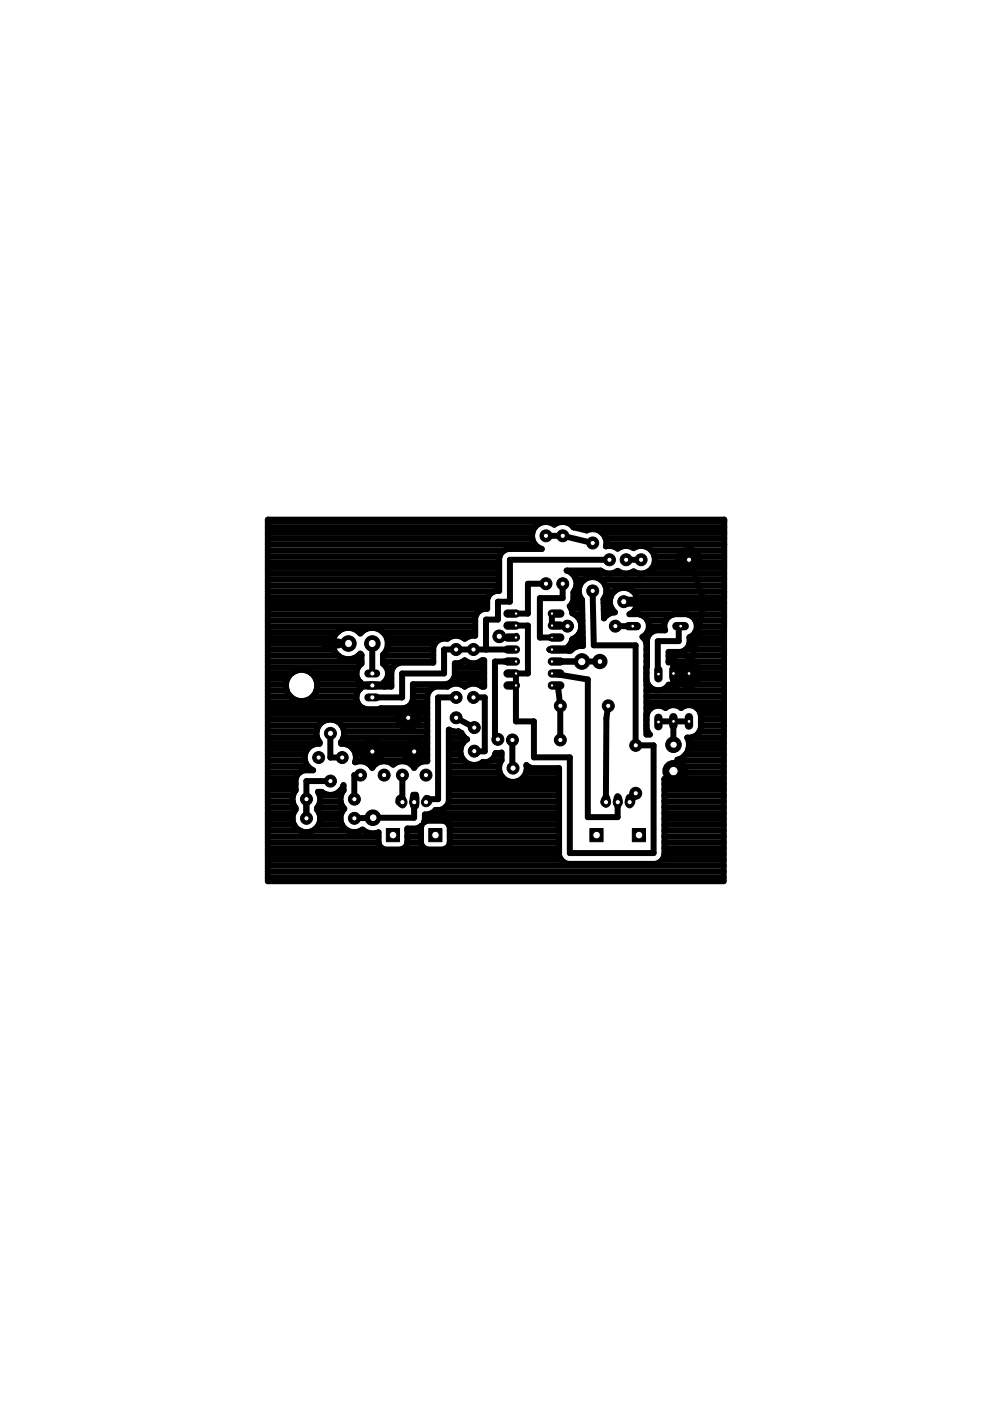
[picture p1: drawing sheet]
<svg xmlns="http://www.w3.org/2000/svg" width="210mm" height="297mm" viewBox="0 0 210 297" stroke-linecap="round" stroke-linejoin="round" font-family="sans-serif">
<!-- layer: Ebene 1 -->
<g fill="none" stroke="#000" stroke-width="1.3">
<path d="M56.8 110.2h96.8l-.2 76.6h-96.6zM56.8 117.9h49.1M56.8 110.5h96.8M56.8 116.7h50.1M56.8 119.2h49M56.8 115.5h56.7M56.8 111.8h56.7M56.8 114.2h56.1M56.8 113h56.1M115.7 113.6h3.6l6.3 1.5M121.6 111.8h32M121.6 111.8l2.8 .7a2.89 2.89 0 0 1 3.1 .3 2.89 2.89 0 0 1 1 3 2.81 2.81 0 0 1 2.5 .5 2.9 2.9 0 0 1 3.3-.1 2.93 2.93 0 0 1 4.6 2.5 2.93 2.93 0 0 1-4.6 2.4 2.85 2.85 0 0 1-3.3-.1 2.92 2.92 0 0 1-3.7 0h-7.2a2.9 2.9 0 0 1 2.1 3.1"/>
<path d="M121.6 111.8a2.95 2.95 0 0 0-4.1-.5 2.94 2.94 0 0 0-4.4 .9 2.94 2.94 0 0 0 1.8 4.2h-7.2l-.9 .3-.6 .7-.4 .8v7.1a2.26 2.26 0 0 0-2.5 1.8v2h-46.5M127.6 113h26M128.4 114.2h25.2M128.6 115.5h25M129.2 118.7h-21.1v8.9h-2.5v3.8h-2.6v6.3M132.7 118.7h3.2M138.1 116.7h7.1M138.7 117.9h5.3M138.8 119.2h5.2M143.9 118.7h4.3M146.1 116.5v4.3M146.1 119.2h.1"/>
<path d="M146.1 117.9h.1M146.1 116.7h.1M146.1 118.7l3.3 8.9-3.3 15.2M147 116.7h6.5M148.1 117.9h5.4M148.2 119.2h5.3M56.8 127.8h46.5M56.8 125.4h48.1M56.8 136.5h13.7M56.8 126.6h46.7M56.8 124.1h49M56.8 122.9h49"/>
<path d="M56.8 121.7h49M56.8 120.4h49M56.8 139h14.9M56.8 137.8h14M56.8 134h14.8M56.8 132.8h44M56.8 131.6h44M56.8 135.3h13.9M56.8 130.3h44.2M76 139h.6M76.1 134h.6M78.9 136.4v6.4"/>
<path d="M81.2 134h19.6M81.2 139h10.7M82 137.8h9.9M82 135.3h13.1M82.2 136.5h10M98.3 135.3h.5M102.6 129.1l-.9 .3-.6 .7-.3 .8v3.9a3.7 3.7 0 0 0-2.3 .6 2.91 2.91 0 0 0-3.7 0 2.44 2.44 0 0 0-2.9 1.9v3.2h-7.1l-.8 .4-.7 .6-.3 .8v3.3h-1.5l-.1-.8a2.56 2.56 0 0 0-.2-4.1v-1.9a3.3 3.3 0 0 0 0-4.8 3.3 3.3 0 0 0-4.8 .3 3.3 3.3 0 0 0-4.8-.3 3.3 3.3 0 0 0 0 4.9 3.3 3.3 0 0 0 4.8-.3l.2 .2v1.9a2.56 2.56 0 0 0-.1 4.1v1.1a2.58 2.58 0 0 0-.9 2.6 2.58 2.58 0 0 0 2 1.9h2.6l.6-.2h4.9l.9-.4 .6-.6 .3-.9v-3.2h7.1l.8-.4 .7-.6 .3-.8v-2.7a3.5 3.5 0 0 0 2.2-.5 2.94 2.94 0 0 0 3.6-.1h.5v5.6h-.5a3.1 3.1 0 0 0-3.7-.1 2.91 2.91 0 0 0-3.7 .1h-2.4l-.8 .3-.6 .7-.4 .8v14a2.85 2.85 0 0 0-2.6 1.1M109.4 137.7h-15.3v5.1h-8.8v5.1h-6.4M109.5 134.8l-.1 .4h-3.6v-.2M115.7 123.8h-3.8v6.3h-2.5M116.5 137.7h4.1M116.5 137.7h.1"/>
<path d="M117 130.1v2.5l3.3 .2M117 137.7h.1M119.3 123.8v3h-4.8v8.4h2.5M119.3 137.7h.1M120.6 137.8h.6M121 136.5h2.6M121.1 129.1h2.3M121.3 127.8h2.1M121.3 121.7h32.2M121.6 126.6h1.4M121.7 125.4h1M121.8 135.3h1.8"/>
<path d="M121.9 130.3h1.6M122.1 122.9h1.8M122.2 124.1l-.6 1.4a3.1 3.1 0 0 1-.8 3l.5 1.1v.4a2.93 2.93 0 0 1 2 2.8 2.93 2.93 0 0 1-2 2.7 2.54 2.54 0 0 1-.8 1.6v.9h.5a3.1 3.1 0 0 1 2.6-1.1l-.2-9.7a2.85 2.85 0 0 1-.5-3.1M122.2 124.1h.7M122.9 124.1a2.95 2.95 0 0 1 2.7-1.8 2.95 2.95 0 0 1 2.8 1.8M122.9 134h.6M123 131.6h.5M123.2 132.8h.3M125.6 125.3l.3 11.5h8.9v21.2h3.8v22.9h-17.8v-20.3h-7.6v-7.6h-3.8v-10.2h2.5v-10.2h-2.5M127.4 122.9h26.1M128 127.8h1.3M128 129.1h1.8"/>
<path d="M128 130.3h.9M128.2 126.6h1.3M128.4 124.1h25.1M128.4 124.1a2.86 2.86 0 0 1-.4 3l.1 4a2.76 2.76 0 0 1 2.3-1.3 2.93 2.93 0 0 1-.1-4.4 2.93 2.93 0 0 1 4.4 .5 2.93 2.93 0 0 1-1.2 4.3h2a2.57 2.57 0 0 1 2.1 2.2 2.57 2.57 0 0 1-1.4 2.6l.5 .5 .4 .9v19.3h.7l-.3-.3-.4-.9M128.6 125.4h1.7M130.5 132.8h3.6M134.2 125.4h19.3M134.7 129.1h18.8M135 126.6h18.5M135.1 127.8h18.4M135.8 130.3h6.9M136.5 135.3h.8"/>
<path d="M137.1 139h.1M137.1 137.8h.1M137.1 136.5h.1M137.2 134h1M137.3 131.6h3.9M137.6 132.8h3.3M138.3 120.4h6.5M141.8 139h11.7M144.3 132.8h-.4v3.1h-4.4v7.7M145.3 137.8h8.2M145.9 130.3h7.6M146.1 120.4h.1"/>
<path d="M146.2 136.5h7.3M146.2 135.3h7.3M147.3 120.4h6.2M147.4 134h6.1M147.4 131.6h6.1M147.7 132.8h5.8M56.8 155.1h10.3M56.8 145.2h3.8M56.8 140.2h19.8M56.8 151.4h27.7M56.8 150.1h20.2M56.8 157.5h11"/>
<path d="M56.8 156.3h10.4M56.8 153.8h10.8M56.8 142.7h5.1M56.8 141.5h19.1M56.8 148.9h19M56.8 158.8h8.4M56.8 146.4h4M56.8 143.9h4.1M56.8 147.7h4.8M56.8 152.6h12.7M61.9 142.7a3.4 3.4 0 0 1 4.1 0M65.2 158.8a2.96 2.96 0 0 0 1.2 4.5h-1.9l-.8 .4-.7 .6-.3 .8v2.5a2.92 2.92 0 0 0 0 3.7v.4a2.94 2.94 0 0 0 .3 4 2.94 2.94 0 0 0 4 0 2.94 2.94 0 0 0 .2-4v-.4a2.84 2.84 0 0 0 .2-3.4h.8a2.91 2.91 0 0 0 4.6-1.4v1.1a2.9 2.9 0 0 0 .2 3.9 2.93 2.93 0 0 0-.1 4 2.93 2.93 0 0 0 4 .4 3.2 3.2 0 0 0 3.4 .6v2.3l.2 .6 .5 .5 .6 .2h3.4l.6-.2"/>
<path d="M65.2 158.8a2.83 2.83 0 0 1 2.6-1.1v-.4a2.94 2.94 0 0 1 .2-4 2.94 2.94 0 0 1 4 0 2.94 2.94 0 0 1 .3 4v.4a2.82 2.82 0 0 1 2.6 1.1M66 142.7h9.6M66 142.7a3.3 3.3 0 0 1 .4 4.9 3.3 3.3 0 0 1-4.9 0 3.3 3.3 0 0 1 .4-4.9M66.3 147.7h9.3M67 143.9h8.9M67.1 146.4h8.9M67.2 145.2h9.2M70 155.5v5.1h2.5M70.5 152.6h13.9M72.3 157.5h5.4M72.5 153.8h12.6M72.8 156.3h17.8"/>
<path d="M72.9 155.1h17.7M74.8 158.8h2M74.9 158.8a2.83 2.83 0 0 1 .4 2.8M76.3 145.3h5.2M76.8 159.3h13.2M77.7 157.5a2.15 2.15 0 0 0-.8 2.5M77.7 157.5a2.15 2.15 0 0 1 2.5 .1 2.15 2.15 0 0 1 .8 2.4M78.9 145.3v.1M78.9 158.8h.1M78.9 157.5h.1M78.9 157.2v4.3M80.1 157.5h6.5"/>
<path d="M81 158.8h4.7M81.2 140.2h10.7M81.5 145.2h1.5M81.9 141.5h1.5M82 143.9h1M82.3 142.7h.7M84.4 152.2h4.3M84.4 152.6l.3 .8 .4 .4M85.8 150.1h.1M85.9 150.1a2.17 2.17 0 0 1 2.8 2.5M85.9 150.1a2.2 2.2 0 0 0-1.5 2.5M86.5 150v4.3"/>
<path d="M86.5 153.8h.1M86.5 152.6h.1M86.5 151.4h.1M86.5 150.1h.1M86.6 157.5a2.15 2.15 0 0 0-.8 2.5M86.6 157.5a2.15 2.15 0 0 1 2.5 .1 2.15 2.15 0 0 1 .8 2.4M87.2 150.1h3.4M87.3 148.9h3.3M87.5 147.7h3.1M87.5 146.4h3.6M87.5 145.2h8M87.8 157.2v4.3"/>
<path d="M87.8 158.8h.1M87.8 157.5h.1M87.9 153.8h2.7M88.5 151.4h2.1M88.7 152.6h1.9M88.7 152.6a2.17 2.17 0 0 1-3.6 1.2M89 157.5h1.6M89.9 158.8h.7M95.2 156.3h3.3M95.2 158.8h2.4M95.2 157.5h2.9M95.2 155.1h1"/>
<path d="M96.2 143.9h6.5M96.4 142.7h6.3M96.4 141.5h6.3M96.7 147.9h-3.8v21.5h-2.6v.7M96.7 152.2l3.8 2.1M97.2 155.1h.1M97.2 155.1a2.67 2.67 0 0 1-2-.4v15.2a2.35 2.35 0 0 1-2.9 1.8 2.45 2.45 0 0 1-2.2 1v1.1l-.2 .6 .7-.4h3.4l.6 .3 .5 .4 .3 .6v3.5l-.3 .6-.5 .5-.6 .2h-3.4l-.6-.2-.5-.5-.2-.6 .1-3.8-.3 .3-.8 .4h-1.9v3.1l-.3 .6-.5 .5M97.2 155.1l.6 .3 .4 .6 .8 .8a2.93 2.93 0 0 0-.9 4.1 2.93 2.93 0 0 0 4.2 .7M97.9 145.2h1.3M98.2 140.2h.7M100.4 147.9h2.4v11.4h-2.3M100.5 159.3h.1"/>
<path d="M101.5 145.2h1.2M101.9 140.2h.8M108.6 156.9v6.2M109.4 140.3h-4.5v16.5h.6M117 145.3h1.3l.5 4.3v7.3M117 140.3h10.2M117 142.8l7.6 1.3v29.1h6.4v-3.1M128.9 149.6l-.3 2.7-.1 17.8M137.1 140.2h.1M137.1 145.2h.3M137.1 141.5h.1M137.1 148.9h16.4"/>
<path d="M137.1 147.7h16.4M137.1 146.4h16.4M137.1 151.7a2.57 2.57 0 0 1 4-1.6 2.43 2.43 0 0 1 3.3 0 2.55 2.55 0 0 1 4.2 1.5v2.7a2.53 2.53 0 0 1-2.9 2.1 3.2 3.2 0 0 1-2.1 4.7l.4 .1M137.1 141.5l.1-.3v-5.7l.3-.9 .7-.6 .8-.4h2a2.49 2.49 0 0 1 1.9-3.4h2.8a2.56 2.56 0 0 1 2 2.3 2.56 2.56 0 0 1-1.5 2.6 2.47 2.47 0 0 1-1.8 3.1h-2.6v2.2a1.76 1.76 0 0 1 2.6 .8 1.78 1.78 0 0 1 2-1 1.78 1.78 0 0 1 1.4 1.6v2a1.78 1.78 0 0 1-2.7 1.4M137.1 153.8h.1M137.1 152.6h.1M137.1 143.9h.1M137.1 142.7h.1M137.1 155.1h.2M137.1 150.1h1M137.1 151.4h.1M137.1 144.3a2.59 2.59 0 0 0 2 2.1 2.59 2.59 0 0 0 2.7-1.2"/>
<path d="M141.8 140.2h.4M141.8 145.2h.1M141.8 145.2a1.76 1.76 0 0 0 2 0M142.8 142.8h5M142.8 140.2h.1M142.8 140.1v5.4M142.8 153v4.9M142.8 145.2h.1M142.8 143.9h.1M142.8 142.7h.1M142.8 141.5h.1M143.4 140.2h2.1"/>
<path d="M143.7 145.2h1.4M143.8 145.2l.6-.9 .7 .9M145.9 158.8h7.6M146.1 140.2h.1M146.1 140.1v5.4M146.1 157.5h7.4M146.1 145.2h.1M146.1 143.9h.1M146.1 142.7h.1M146.1 141.5h.1M146.1 153h-6.3l-.2 .1M146.7 140.2h6.8"/>
<path d="M146.7 156.3h6.8M147 145.2h6.5M147.7 150.1h5.8M147.8 141.5h5.7M147.8 143.9h5.7M147.8 142.7h5.7M148.3 155.1h5.2M148.5 151.4h5M148.6 153.8h4.9M148.6 152.6h4.9M56.8 172.4h5.4M56.8 165h5.9"/>
<path d="M56.8 169.9h5.3M56.8 173.6h5.2M56.8 176.1h6.8M56.8 171.2h5.8M56.8 161.3h7.9M56.8 179.8h24.1M56.8 168.7h5.3M56.8 178.6h23.5M56.8 177.4h23.5M56.8 167.4h5.9M56.8 166.2h5.9M56.8 160h7.9"/>
<path d="M56.8 163.7h6.8M56.8 162.5h8.5M56.8 174.9h5.6M66.3 176.1h7.5M67.3 171.2h5.4M67.5 174.9h5M67.7 172.4h4.7M67.8 168.7h4.5M67.9 169.9h4.3M67.9 173.6h4.3M70 165.6h-5v7.9M72.3 167.4h.5"/>
<path d="M75.3 161.6h.1M75.3 161.6a2.91 2.91 0 0 1 3.6 1.2 2.88 2.88 0 0 1 4.5-.7 2.91 2.91 0 0 1 4.4 .7l.2-.3M75.4 161.3h2.5M75.4 160h1.5M76.4 164.3h-1.3v5.1M76.4 176.1h.8M76.9 160a2.15 2.15 0 0 0 3 1.3M78.7 162.5h.4M78.9 161.3h.1M78.9 160h.1M79.9 161.3h6.9M81 160h4.8"/>
<path d="M81 160l-.5 .8-.6 .5M85.3 164.3v5.8M85.7 179.8h4.2M85.8 160l.4 .8 .6 .5M86.4 178.6h2.9M86.4 177.4h2.9M86.4 176.1h2.9M86.8 161.3l1.1 .2 .9-.2M87.6 162.5h.4M87.8 170.1v3.3l-12.7 .1M87.8 161.3h.1M87.8 160h.1"/>
<path d="M88.8 161.3h1.8M89.9 160h.7M89.9 160l-.5 .8-.6 .5M90.1 173.6h28.4M91.5 172.4h27M94.4 171.2h24.1M94.7 179.8h23.8M95.2 163.7h10.8M95.2 165h11.5M95.2 160h2.5M95.2 162.5h10.6M95.2 161.3h3.2"/>
<path d="M95.2 174.9h23.3M95.2 169.9h23.3M95.2 168.7h23.3M95.2 167.4h23.3M95.2 166.2h23.3M95.4 178.6h23.1M95.4 177.4h23.1M95.4 176.1h23.1M102.3 161.6a2.33 2.33 0 0 0 2.8-1.9l1.2-.1v1.6a2.94 2.94 0 0 0 1.9 4.5 2.94 2.94 0 0 0 3.4-3.5l.3 .3M102.3 161.6h.1M104 161.3h2.3M105 160h1.3"/>
<path d="M110.8 165h7.7M111.5 163.7h7M111.7 162.5h.2M111.9 162.5l.8 .4h5.8v18.4l.4 .9 .6 .6 .9 .4h18.6l.9-.4 .6-.6 .4-.9v-16.1a2.54 2.54 0 0 0 3.2 .4 2.54 2.54 0 0 0 1-3.1M134.3 169l-.8 1.1M134.8 168.2l-.7 1.1M140.9 179.8h12.6M140.9 178.6h12.6M140.9 177.4h12.6M140.9 176.1h12.6M140.9 174.9h12.6M140.9 173.6h12.6"/>
<path d="M140.9 172.4h12.6M140.9 171.2h12.6M140.9 169.9h12.6M140.9 168.7h12.6M140.9 167.4h12.6M140.9 166.2h12.6M142.8 165h.1M142.8 163.7h.1M144 161.2l.7 .6 .4 .7M144 161.3h9.5M144.8 165h8.7M145.1 162.5h8.4"/>
<path d="M145.3 163.7h8.2M145.3 160h8.2M145.3 163.5h-2.5v2.5M56.8 181.1h61.7M56.8 186h96.6M56.8 184.8h96.6M56.8 183.5h96.6M56.8 182.3h62.2M140.4 182.3h13M140.9 181.1h12.6"/>
<circle cx="146.1" cy="118.7" r="2.16"/>
</g>
<path d="M132.2 127.6h17.2" fill="none" stroke="#000" stroke-width="2.1"/>
<path d="M144.3 142.8h1.8" fill="none" stroke="#000" stroke-width="4.6"/>
<path d="M119.3 137.7h1.3M76.3 145.3h5.2" fill="none" stroke="#000" stroke-width="1.8"/>
<circle cx="79" cy="136.4" r="1.65" fill="#000"/>
<circle cx="79" cy="136.4" r="1.65" fill="none" stroke="#000" stroke-width=".21"/>
<circle cx="78.9" cy="136.4" r=".74" fill="#fff"/>
<circle cx="79" cy="136.4" r=".99" fill="none" stroke="#000" stroke-width=".21"/>
<path d="M143.4 132.8h1.8" fill="none" stroke="#000" stroke-width="1.8"/>
<circle cx="144.3" cy="132.8" r=".4" fill="#fff"/>
<circle cx="144.3" cy="132.8" r=".4" fill="none" stroke="#000" stroke-width=".21"/>
<path d="M133.2 132.8h1.8" fill="none" stroke="#000" stroke-width="1.8"/>
<circle cx="134.2" cy="132.8" r=".4" fill="#fff"/>
<circle cx="134.2" cy="132.8" r=".4" fill="none" stroke="#000" stroke-width=".21"/>
<path d="M139.6 152.2v1.8" fill="none" stroke="#000" stroke-width="1.8"/>
<circle cx="139.6" cy="153.1" r=".4" fill="#fff"/>
<circle cx="139.6" cy="153.1" r=".4" fill="none" stroke="#000" stroke-width=".21"/>
<path d="M139.6 142v1.8" fill="none" stroke="#000" stroke-width="1.8"/>
<circle cx="139.6" cy="142.9" r=".4" fill="#fff"/>
<circle cx="139.6" cy="142.9" r=".4" fill="none" stroke="#000" stroke-width=".21"/>
<path d="M142.8 152.1v1.7" fill="none" stroke="#000" stroke-width="1.8"/>
<circle cx="142.8" cy="153" r=".4" fill="#fff"/>
<circle cx="142.8" cy="153" r=".4" fill="none" stroke="#000" stroke-width=".21"/>
<path d="M142.8 141.9v1.8" fill="none" stroke="#000" stroke-width="1.8"/>
<circle cx="142.8" cy="142.8" r=".4" fill="#fff"/>
<circle cx="142.8" cy="142.8" r=".4" fill="none" stroke="#000" stroke-width=".21"/>
<path d="M146.1 141.9v1.8" fill="none" stroke="#000" stroke-width="1.8"/>
<circle cx="146.1" cy="142.8" r=".4" fill="#fff"/>
<circle cx="146.1" cy="142.8" r=".4" fill="none" stroke="#000" stroke-width=".21"/>
<path d="M146.1 152.1v1.7" fill="none" stroke="#000" stroke-width="1.8"/>
<circle cx="146.1" cy="153" r=".4" fill="#fff"/>
<g fill="none" stroke="#000" stroke-width=".21">
<circle cx="123.4" cy="140.3" r="1.65"/>
<circle cx="146.1" cy="153" r=".4"/>
</g>
<circle cx="123.4" cy="140.3" r="1.65" fill="#000"/>
<circle cx="123.4" cy="140.3" r=".76" fill="#fff"/>
<g fill="none" stroke="#000" stroke-width=".21">
<circle cx="123.4" cy="140.3" r=".99"/>
<circle cx="79.1" cy="173.4" r="1.65"/>
</g>
<circle cx="79.1" cy="173.4" r="1.65" fill="#000"/>
<circle cx="79.1" cy="173.4" r=".7" fill="#fff"/>
<g fill="none" stroke="#000" stroke-width=".21">
<circle cx="79.1" cy="173.4" r=".99"/>
<circle cx="142.8" cy="163.5" r="1.65"/>
</g>
<circle cx="142.8" cy="163.5" r="1.65" fill="#000"/>
<circle cx="142.8" cy="163.5" r="1.65" fill="none" stroke="#000" stroke-width="1.4" stroke-linecap="butt"/>
<circle cx="142.8" cy="163.5" r=".99" fill="#fff"/>
<g fill="none" stroke="#000" stroke-width=".21">
<circle cx="73.9" cy="136.4" r="1.65"/>
<circle cx="73.9" cy="136.4" r=".99"/>
<circle cx="142.8" cy="163.5" r=".99"/>
</g>
<circle cx="73.9" cy="136.4" r="1.65" fill="#000"/>
<path d="M107.6 145.3h1.8" fill="none" stroke="#000" stroke-width="1.8"/>
<circle cx="109.4" cy="145.3" r=".36" fill="#fff"/>
<circle cx="109.4" cy="145.3" r=".36" fill="none" stroke="#000" stroke-width=".21"/>
<path d="M107.6 142.8h1.8" fill="none" stroke="#000" stroke-width="1.8"/>
<circle cx="109.4" cy="142.8" r=".36" fill="#fff"/>
<circle cx="109.4" cy="142.8" r=".36" fill="none" stroke="#000" stroke-width=".21"/>
<path d="M107.6 130.1h1.8" fill="none" stroke="#000" stroke-width="1.8"/>
<circle cx="109.4" cy="130.1" r=".36" fill="#fff"/>
<circle cx="109.4" cy="130.1" r=".36" fill="none" stroke="#000" stroke-width=".21"/>
<path d="M117 130.1h1.8" fill="none" stroke="#000" stroke-width="1.8"/>
<circle cx="117" cy="130.1" r=".36" fill="#fff"/>
<circle cx="117" cy="130.1" r=".36" fill="none" stroke="#000" stroke-width=".21"/>
<path d="M107.6 140.3h1.8" fill="none" stroke="#000" stroke-width="1.8"/>
<circle cx="109.4" cy="140.3" r=".36" fill="#fff"/>
<circle cx="109.4" cy="140.3" r=".36" fill="none" stroke="#000" stroke-width=".21"/>
<path d="M107.6 137.7h1.8" fill="none" stroke="#000" stroke-width="1.8"/>
<circle cx="109.4" cy="137.7" r=".36" fill="#fff"/>
<circle cx="109.4" cy="137.7" r=".36" fill="none" stroke="#000" stroke-width=".21"/>
<path d="M107.6 132.6h1.8" fill="none" stroke="#000" stroke-width="1.8"/>
<circle cx="109.4" cy="132.6" r=".36" fill="#fff"/>
<circle cx="109.4" cy="132.6" r=".36" fill="none" stroke="#000" stroke-width=".21"/>
<path d="M107.6 135.2h1.8" fill="none" stroke="#000" stroke-width="1.8"/>
<circle cx="109.4" cy="135.2" r=".36" fill="#fff"/>
<circle cx="109.4" cy="135.2" r=".36" fill="none" stroke="#000" stroke-width=".21"/>
<path d="M117 132.6h1.8" fill="none" stroke="#000" stroke-width="1.8"/>
<circle cx="117" cy="132.6" r=".36" fill="#fff"/>
<circle cx="117" cy="132.6" r=".36" fill="none" stroke="#000" stroke-width=".21"/>
<path d="M117 135.2h1.8" fill="none" stroke="#000" stroke-width="1.8"/>
<circle cx="117" cy="135.2" r=".3" fill="#fff"/>
<circle cx="117" cy="135.2" r=".3" fill="none" stroke="#000" stroke-width=".21"/>
<path d="M117 137.7h1.8" fill="none" stroke="#000" stroke-width="1.8"/>
<circle cx="117" cy="137.7" r=".36" fill="#fff"/>
<circle cx="117" cy="137.7" r=".36" fill="none" stroke="#000" stroke-width=".21"/>
<path d="M117 140.3h1.8" fill="none" stroke="#000" stroke-width="1.8"/>
<circle cx="117" cy="140.3" r=".36" fill="#fff"/>
<circle cx="117" cy="140.3" r=".36" fill="none" stroke="#000" stroke-width=".21"/>
<path d="M117 142.8h1.8" fill="none" stroke="#000" stroke-width="1.8"/>
<circle cx="117" cy="142.8" r=".36" fill="#fff"/>
<circle cx="117" cy="142.8" r=".36" fill="none" stroke="#000" stroke-width=".21"/>
<path d="M117 145.3h1.8" fill="none" stroke="#000" stroke-width="1.8"/>
<circle cx="117" cy="145.3" r=".36" fill="#fff"/>
<circle cx="117" cy="145.3" r=".36" fill="none" stroke="#000" stroke-width=".21"/>
<path d="M78.1 142.8h1.7" fill="none" stroke="#000" stroke-width="1.7"/>
<circle cx="79" cy="142.8" r=".55" fill="#fff"/>
<circle cx="79" cy="142.8" r=".55" fill="none" stroke="#000" stroke-width=".21"/>
<path d="M78.1 145.3h1.7" fill="none" stroke="#000" stroke-width="1.7"/>
<circle cx="79" cy="145.3" r=".55" fill="#fff"/>
<circle cx="79" cy="145.3" r=".55" fill="none" stroke="#000" stroke-width=".21"/>
<path d="M78.1 147.9h1.7" fill="none" stroke="#000" stroke-width="1.7"/>
<circle cx="79" cy="147.9" r=".55" fill="#fff"/>
<g fill="none" stroke="#000" stroke-width=".21">
<circle cx="132.8" cy="118.7" r="1.27"/>
<circle cx="79" cy="147.9" r=".55"/>
</g>
<circle cx="132.8" cy="118.7" r="1.27" fill="#000"/>
<circle cx="132.8" cy="118.7" r=".55" fill="#fff"/>
<g fill="none" stroke="#000" stroke-width=".21">
<circle cx="129.2" cy="118.7" r="1.27"/>
<circle cx="132.8" cy="118.7" r=".55"/>
</g>
<circle cx="129.2" cy="118.7" r="1.27" fill="#000"/>
<circle cx="129.2" cy="118.7" r=".55" fill="#fff"/>
<g fill="none" stroke="#000" stroke-width=".21">
<circle cx="129.2" cy="118.7" r=".55"/>
<circle cx="142.8" cy="157.9" r="1.65"/>
</g>
<circle cx="142.8" cy="157.9" r="1.65" fill="#000"/>
<circle cx="142.8" cy="157.9" r=".66" fill="#fff"/>
<g fill="none" stroke="#000" stroke-width=".21">
<circle cx="105.6" cy="156.8" r="1.27"/>
<circle cx="142.8" cy="157.9" r=".99"/>
</g>
<circle cx="105.6" cy="156.8" r="1.27" fill="#000"/>
<circle cx="105.6" cy="156.8" r=".55" fill="#fff"/>
<g fill="none" stroke="#000" stroke-width=".21">
<circle cx="100.6" cy="154.3" r="1.27"/>
<circle cx="105.6" cy="156.8" r=".55"/>
</g>
<circle cx="100.6" cy="154.3" r="1.27" fill="#000"/>
<circle cx="100.6" cy="154.3" r=".55" fill="#fff"/>
<g fill="none" stroke="#000" stroke-width=".21">
<circle cx="100.6" cy="159.3" r="1.27"/>
<circle cx="100.6" cy="154.3" r=".55"/>
</g>
<circle cx="100.6" cy="159.3" r="1.27" fill="#000"/>
<circle cx="100.6" cy="159.3" r=".55" fill="#fff"/>
<g fill="none" stroke="#000" stroke-width=".21">
<circle cx="87.8" cy="159.3" r="1.27"/>
<circle cx="100.6" cy="159.3" r=".55"/>
</g>
<circle cx="87.8" cy="159.3" r="1.27" fill="#000"/>
<circle cx="87.8" cy="159.3" r="1.27" fill="none" stroke="#000" stroke-width="1.1" stroke-linecap="butt"/>
<circle cx="87.8" cy="159.3" r=".55" fill="#fff"/>
<g fill="none" stroke="#000" stroke-width=".21">
<circle cx="87.8" cy="159.3" r=".55"/>
<circle cx="85.3" cy="164.3" r="1.27"/>
</g>
<circle cx="85.3" cy="164.3" r="1.27" fill="#000"/>
<circle cx="85.3" cy="164.3" r=".55" fill="#fff"/>
<g fill="none" stroke="#000" stroke-width=".21">
<circle cx="85.3" cy="164.3" r=".55"/>
<circle cx="90.3" cy="164.3" r="1.27"/>
</g>
<circle cx="90.3" cy="164.3" r="1.27" fill="#000"/>
<circle cx="90.3" cy="164.3" r=".55" fill="#fff"/>
<g fill="none" stroke="#000" stroke-width=".21">
<circle cx="79" cy="159.3" r="1.27"/>
<circle cx="90.3" cy="164.3" r=".55"/>
</g>
<circle cx="79" cy="159.3" r="1.27" fill="#000"/>
<circle cx="79" cy="159.3" r="1.27" fill="none" stroke="#000" stroke-width="1.1" stroke-linecap="butt"/>
<circle cx="79" cy="159.3" r=".55" fill="#fff"/>
<g fill="none" stroke="#000" stroke-width=".21">
<circle cx="79" cy="159.3" r=".55"/>
<circle cx="76.4" cy="164.3" r="1.27"/>
</g>
<circle cx="76.4" cy="164.3" r="1.27" fill="#000"/>
<circle cx="76.4" cy="164.3" r=".55" fill="#fff"/>
<g fill="none" stroke="#000" stroke-width=".21">
<circle cx="76.4" cy="164.3" r=".55"/>
<circle cx="81.4" cy="164.3" r="1.27"/>
</g>
<circle cx="81.4" cy="164.3" r="1.27" fill="#000"/>
<circle cx="81.4" cy="164.3" r=".55" fill="#fff"/>
<g fill="none" stroke="#000" stroke-width=".21">
<circle cx="70.1" cy="165.6" r="1.27"/>
<circle cx="81.4" cy="164.3" r=".55"/>
</g>
<circle cx="70.1" cy="165.6" r="1.27" fill="#000"/>
<circle cx="70.1" cy="165.6" r=".55" fill="#fff"/>
<g fill="none" stroke="#000" stroke-width=".21">
<circle cx="70.1" cy="165.6" r=".55"/>
<circle cx="72.6" cy="160.6" r="1.27"/>
</g>
<circle cx="72.6" cy="160.6" r="1.27" fill="#000"/>
<circle cx="72.6" cy="160.6" r=".55" fill="#fff"/>
<g fill="none" stroke="#000" stroke-width=".21">
<circle cx="67.6" cy="160.6" r="1.27"/>
<circle cx="72.6" cy="160.6" r=".55"/>
</g>
<circle cx="67.6" cy="160.6" r="1.27" fill="#000"/>
<circle cx="67.6" cy="160.6" r=".55" fill="#fff"/>
<g fill="none" stroke="#000" stroke-width=".21">
<circle cx="119.3" cy="113.6" r="1.27"/>
<circle cx="67.6" cy="160.6" r=".55"/>
</g>
<circle cx="119.3" cy="113.6" r="1.27" fill="#000"/>
<circle cx="119.3" cy="113.6" r=".55" fill="#fff"/>
<g fill="none" stroke="#000" stroke-width=".21">
<circle cx="119.3" cy="113.6" r=".55"/>
<circle cx="119.3" cy="123.8" r="1.27"/>
</g>
<circle cx="119.3" cy="123.8" r="1.27" fill="#000"/>
<circle cx="119.3" cy="123.8" r=".55" fill="#fff"/>
<g fill="none" stroke="#000" stroke-width=".21">
<circle cx="119.3" cy="123.8" r=".55"/>
<circle cx="129" cy="149.6" r="1.27"/>
</g>
<circle cx="129" cy="149.6" r="1.27" fill="#000"/>
<circle cx="129" cy="149.6" r=".55" fill="#fff"/>
<g fill="none" stroke="#000" stroke-width=".21">
<circle cx="118.8" cy="149.6" r="1.27"/>
<circle cx="129" cy="149.6" r=".55"/>
</g>
<circle cx="118.8" cy="149.6" r="1.27" fill="#000"/>
<circle cx="118.8" cy="149.6" r=".55" fill="#fff"/>
<g fill="none" stroke="#000" stroke-width=".21">
<circle cx="100.4" cy="137.7" r="1.27"/>
<circle cx="118.8" cy="149.6" r=".55"/>
</g>
<circle cx="100.4" cy="137.7" r="1.27" fill="#000"/>
<circle cx="100.4" cy="137.7" r=".55" fill="#fff"/>
<g fill="none" stroke="#000" stroke-width=".21">
<circle cx="100.4" cy="137.7" r=".55"/>
<circle cx="100.4" cy="147.9" r="1.27"/>
</g>
<circle cx="100.4" cy="147.9" r="1.27" fill="#000"/>
<circle cx="100.4" cy="147.9" r=".55" fill="#fff"/>
<g fill="none" stroke="#000" stroke-width=".21">
<circle cx="96.7" cy="152.2" r="1.27"/>
<circle cx="100.4" cy="147.9" r=".55"/>
</g>
<circle cx="96.7" cy="152.2" r="1.27" fill="#000"/>
<circle cx="96.7" cy="152.2" r=".55" fill="#fff"/>
<g fill="none" stroke="#000" stroke-width=".21">
<circle cx="86.6" cy="152.2" r="1.27"/>
<circle cx="96.7" cy="152.2" r=".55"/>
</g>
<circle cx="86.6" cy="152.2" r="1.27" fill="#000"/>
<circle cx="86.6" cy="152.2" r="1.27" fill="none" stroke="#000" stroke-width="1.1" stroke-linecap="butt"/>
<circle cx="86.6" cy="152.2" r=".55" fill="#fff"/>
<g fill="none" stroke="#000" stroke-width=".21">
<path d="M84.6 169.4a1.04 1.04 0 0 1 1.7 .6 1.04 1.04 0 0 1-1.3 1.2 1.22 1.22 0 0 1-.4-1.8z"/>
<circle cx="86.6" cy="152.2" r=".55"/>
</g>
<path d="M84.3 168.7a1.05 1.05 0 0 1 1.1-.3 1.05 1.05 0 0 1 .7 .8 1.23 1.23 0 0 1 .1 1.4 1.23 1.23 0 0 1-1.2 .6 1.46 1.46 0 0 1-1.2-1.1 1.46 1.46 0 0 1 .5-1.4z" fill-rule="evenodd" fill="#000"/>
<circle cx="85.3" cy="170.1" r=".55" fill="#fff"/>
<g fill="none" stroke="#000" stroke-width=".21">
<circle cx="85.3" cy="170.1" r=".55"/>
<circle cx="87.8" cy="170.1" r=".97"/>
</g>
<path d="M87.1 168.1l.7-.2a.75 .75 0 0 1 1 .5l.1 .7a3 3 0 0 1-.3 2.3h-1.3a4 4 0 0 1-.2-3.3z" fill-rule="evenodd" fill="#000"/>
<circle cx="87.8" cy="170.1" r=".55" fill="#fff"/>
<g fill="none" stroke="#000" stroke-width=".21">
<circle cx="87.8" cy="170.1" r=".55"/>
<circle cx="90.3" cy="170.1" r=".97"/>
</g>
<path d="M90 168.6a1.22 1.22 0 0 1 1.6 .7 1.22 1.22 0 0 1-.6 1.6 1.22 1.22 0 0 1-1.6-.4 1.77 1.77 0 0 1 .6-1.9z" fill-rule="evenodd" fill="#000"/>
<circle cx="90.3" cy="170.1" r=".55" fill="#fff"/>
<circle cx="90.3" cy="170.1" r=".55" fill="none" stroke="#000" stroke-width=".21"/>
<path d="M90.9 175.7h2.8v2.8h-2.8z" fill="#000" stroke="#000" stroke-width=".21"/>
<circle cx="92.3" cy="177.1" r=".8" fill="#fff"/>
<circle cx="92.3" cy="177.1" r=".8" fill="none" stroke="#000" stroke-width=".21"/>
<path d="M81.9 175.7h2.8v2.8h-2.8z" fill="#000" stroke="#000" stroke-width=".21"/>
<circle cx="83.3" cy="177.1" r=".8" fill="#fff"/>
<g fill="none" stroke="#000" stroke-width=".21">
<circle cx="83.3" cy="177.1" r=".8"/>
<circle cx="128.5" cy="170.1" r=".97"/>
</g>
<path d="M128.2 168.3l.3-.2a1.69 1.69 0 0 1 1.1 1.6 1.69 1.69 0 0 1-1.1 1.6 1.35 1.35 0 0 1-.9-2.2z" fill-rule="evenodd" fill="#000"/>
<circle cx="128.5" cy="170.1" r=".55" fill="#fff"/>
<g fill="none" stroke="#000" stroke-width=".21">
<circle cx="128.5" cy="170.1" r=".55"/>
<circle cx="131" cy="170.1" r=".97"/>
</g>
<path d="M130.4 168.5a.96 .96 0 0 1 1.1-.2 .96 .96 0 0 1 .5 1 2.24 2.24 0 0 1-1 2.4 2.34 2.34 0 0 1-.6-3.2z" fill-rule="evenodd" fill="#000"/>
<circle cx="131" cy="170.1" r=".55" fill="#fff"/>
<g fill="none" stroke="#000" stroke-width=".21">
<path d="M132.8 169.4a1.04 1.04 0 0 1 1.7 .6 1.04 1.04 0 0 1-1.3 1.2 1.22 1.22 0 0 1-.4-1.8z"/>
<circle cx="131" cy="170.1" r=".55"/>
</g>
<path d="M132.9 168.5a1.27 1.27 0 0 1 1.6 .3 1.27 1.27 0 0 1 .1 1.6 1.06 1.06 0 0 1-1.2 .9 1.06 1.06 0 0 1-.9-1.2l.1-.7z" fill-rule="evenodd" fill="#000"/>
<circle cx="133.5" cy="170.1" r=".55" fill="#fff"/>
<circle cx="133.5" cy="170.1" r=".55" fill="none" stroke="#000" stroke-width=".21"/>
<path d="M134.1 175.7h2.8v2.8h-2.8z" fill="#000" stroke="#000" stroke-width=".21"/>
<circle cx="135.5" cy="177.1" r=".8" fill="#fff"/>
<circle cx="135.5" cy="177.1" r=".8" fill="none" stroke="#000" stroke-width=".21"/>
<path d="M125.1 175.7h2.8v2.8h-2.8z" fill="#000" stroke="#000" stroke-width=".21"/>
<circle cx="126.5" cy="177.1" r=".8" fill="#fff"/>
<g fill="none" stroke="#000" stroke-width=".21">
<circle cx="135.9" cy="118.7" r="1.27"/>
<circle cx="126.5" cy="177.1" r=".8"/>
</g>
<circle cx="135.9" cy="118.7" r="1.27" fill="#000"/>
<circle cx="135.9" cy="118.7" r=".55" fill="#fff"/>
<g fill="none" stroke="#000" stroke-width=".21">
<circle cx="135.9" cy="118.7" r=".55"/>
<circle cx="146.1" cy="118.7" r="1.27"/>
</g>
<circle cx="146.1" cy="118.7" r="1.27" fill="#000"/>
<circle cx="146.1" cy="118.7" r="1.27" fill="none" stroke="#000" stroke-width="1.4" stroke-linecap="butt"/>
<circle cx="146.1" cy="118.7" r=".55" fill="#fff"/>
<g fill="none" stroke="#000" stroke-width=".21">
<circle cx="146.1" cy="118.7" r=".55"/>
<circle cx="120.3" cy="132.8" r="1.27"/>
</g>
<circle cx="120.3" cy="132.8" r="1.27" fill="#000"/>
<circle cx="120.3" cy="132.8" r=".55" fill="#fff"/>
<g fill="none" stroke="#000" stroke-width=".21">
<circle cx="120.3" cy="132.8" r=".55"/>
<circle cx="130.5" cy="132.8" r="1.27"/>
</g>
<circle cx="130.5" cy="132.8" r="1.27" fill="#000"/>
<circle cx="130.5" cy="132.8" r=".55" fill="#fff"/>
<g fill="none" stroke="#000" stroke-width=".21">
<circle cx="115.8" cy="123.8" r="1.27"/>
<circle cx="130.5" cy="132.8" r=".55"/>
</g>
<circle cx="115.8" cy="123.8" r="1.27" fill="#000"/>
<circle cx="115.8" cy="123.8" r=".55" fill="#fff"/>
<g fill="none" stroke="#000" stroke-width=".21">
<circle cx="115.8" cy="113.6" r="1.27"/>
<circle cx="115.8" cy="123.8" r=".55"/>
</g>
<circle cx="115.8" cy="113.6" r="1.27" fill="#000"/>
<circle cx="115.8" cy="113.6" r=".55" fill="#fff"/>
<g fill="none" stroke="#000" stroke-width=".21">
<circle cx="115.8" cy="113.6" r=".55"/>
<circle cx="118.8" cy="156.9" r="1.27"/>
</g>
<circle cx="118.8" cy="156.9" r="1.27" fill="#000"/>
<circle cx="118.8" cy="156.9" r=".55" fill="#fff"/>
<g fill="none" stroke="#000" stroke-width=".21">
<circle cx="108.6" cy="156.9" r="1.27"/>
<circle cx="118.8" cy="156.9" r=".55"/>
</g>
<circle cx="108.6" cy="156.9" r="1.27" fill="#000"/>
<circle cx="108.6" cy="156.9" r=".55" fill="#fff"/>
<g fill="none" stroke="#000" stroke-width=".21">
<circle cx="108.6" cy="156.9" r=".55"/>
<circle cx="75.1" cy="173.5" r="1.27"/>
</g>
<circle cx="75.1" cy="173.5" r="1.27" fill="#000"/>
<circle cx="75.1" cy="173.5" r=".55" fill="#fff"/>
<g fill="none" stroke="#000" stroke-width=".21">
<circle cx="65" cy="173.5" r="1.27"/>
<circle cx="75.1" cy="173.5" r=".55"/>
</g>
<circle cx="65" cy="173.5" r="1.27" fill="#000"/>
<circle cx="65" cy="173.5" r=".55" fill="#fff"/>
<g fill="none" stroke="#000" stroke-width=".21">
<circle cx="65" cy="173.5" r=".55"/>
<circle cx="75.1" cy="169.4" r="1.27"/>
</g>
<circle cx="75.1" cy="169.4" r="1.27" fill="#000"/>
<circle cx="75.1" cy="169.4" r=".55" fill="#fff"/>
<g fill="none" stroke="#000" stroke-width=".21">
<circle cx="65" cy="169.4" r="1.27"/>
<circle cx="75.1" cy="169.4" r=".55"/>
</g>
<circle cx="65" cy="169.4" r="1.27" fill="#000"/>
<circle cx="65" cy="169.4" r=".55" fill="#fff"/>
<g fill="none" stroke="#000" stroke-width=".21">
<circle cx="96.7" cy="147.9" r="1.27"/>
<circle cx="65" cy="169.4" r=".55"/>
</g>
<circle cx="96.7" cy="147.9" r="1.27" fill="#000"/>
<circle cx="96.7" cy="147.9" r=".55" fill="#fff"/>
<g fill="none" stroke="#000" stroke-width=".21">
<circle cx="96.7" cy="137.7" r="1.27"/>
<circle cx="96.7" cy="147.9" r=".55"/>
</g>
<circle cx="96.7" cy="137.7" r="1.27" fill="#000"/>
<circle cx="96.7" cy="137.7" r=".55" fill="#fff"/>
<g fill="none" stroke="#000" stroke-width=".21">
<circle cx="125.7" cy="115.1" r="1.27"/>
<circle cx="96.7" cy="137.7" r=".55"/>
</g>
<circle cx="125.7" cy="115.1" r="1.27" fill="#000"/>
<circle cx="125.7" cy="115.1" r=".55" fill="#fff"/>
<g fill="none" stroke="#000" stroke-width=".21">
<circle cx="125.7" cy="115.1" r=".55"/>
<circle cx="125.7" cy="125.3" r="1.27"/>
</g>
<circle cx="125.7" cy="125.3" r="1.27" fill="#000"/>
<circle cx="125.7" cy="125.3" r=".55" fill="#fff"/>
<g fill="none" stroke="#000" stroke-width=".21">
<circle cx="125.7" cy="125.3" r=".55"/>
<circle cx="134.8" cy="168.2" r="1.27"/>
</g>
<circle cx="134.8" cy="168.2" r="1.27" fill="#000"/>
<circle cx="134.8" cy="168.2" r=".55" fill="#fff"/>
<g fill="none" stroke="#000" stroke-width=".21">
<circle cx="134.8" cy="158" r="1.27"/>
<circle cx="134.8" cy="168.2" r=".55"/>
</g>
<circle cx="134.8" cy="158" r="1.27" fill="#000"/>
<circle cx="134.8" cy="158" r=".55" fill="#fff"/>
<g fill="none" stroke="#000" stroke-width=".21">
<circle cx="132.2" cy="127.6" r="1.27"/>
<circle cx="134.8" cy="158" r=".55"/>
</g>
<circle cx="132.2" cy="127.6" r="1.27" fill="#000"/>
<circle cx="132.2" cy="127.6" r=".66" fill="#fff"/>
<g fill="none" stroke="#000" stroke-width=".21">
<circle cx="105.9" cy="134.9" r="1.27"/>
<circle cx="132.2" cy="127.6" r=".66"/>
</g>
<circle cx="105.9" cy="134.9" r="1.27" fill="#000"/>
<circle cx="105.9" cy="134.9" r="1.27" fill="none" stroke="#000" stroke-width=".35"/>
<circle cx="105.9" cy="134.9" r=".66" fill="#fff"/>
<g fill="none" stroke="#000" stroke-width=".21">
<circle cx="105.9" cy="134.9" r=".66"/>
<circle cx="108.8" cy="162.9" r="1.27"/>
</g>
<circle cx="108.8" cy="162.9" r="1.27" fill="#000"/>
<circle cx="108.8" cy="162.9" r=".66" fill="#fff"/>
<circle cx="108.8" cy="162.9" r=".66" fill="none" stroke="#000" stroke-width=".21"/>
<circle cx="127.2" cy="140.3" r="1.27" fill="#000"/>
<circle cx="127.2" cy="140.3" r="1.27" fill="none" stroke="#000" stroke-width=".71"/>
<circle cx="127.2" cy="140.3" r=".53" fill="#fff"/>
<g fill="none" stroke="#000" stroke-width=".21">
<circle cx="70.1" cy="155.5" r="1.27"/>
<circle cx="127.2" cy="140.3" r=".66"/>
</g>
<circle cx="70.1" cy="155.5" r="1.27" fill="#000"/>
<circle cx="70.1" cy="155.5" r=".66" fill="#fff"/>
<circle cx="70.1" cy="155.5" r=".66" fill="none" stroke="#000" stroke-width=".21"/>
<circle cx="73.9" cy="136.4" r=".74" fill="#fff"/>
<path d="M69 136.4h2.7" fill="none" stroke="#000" stroke-width="2.1"/>
</svg>
